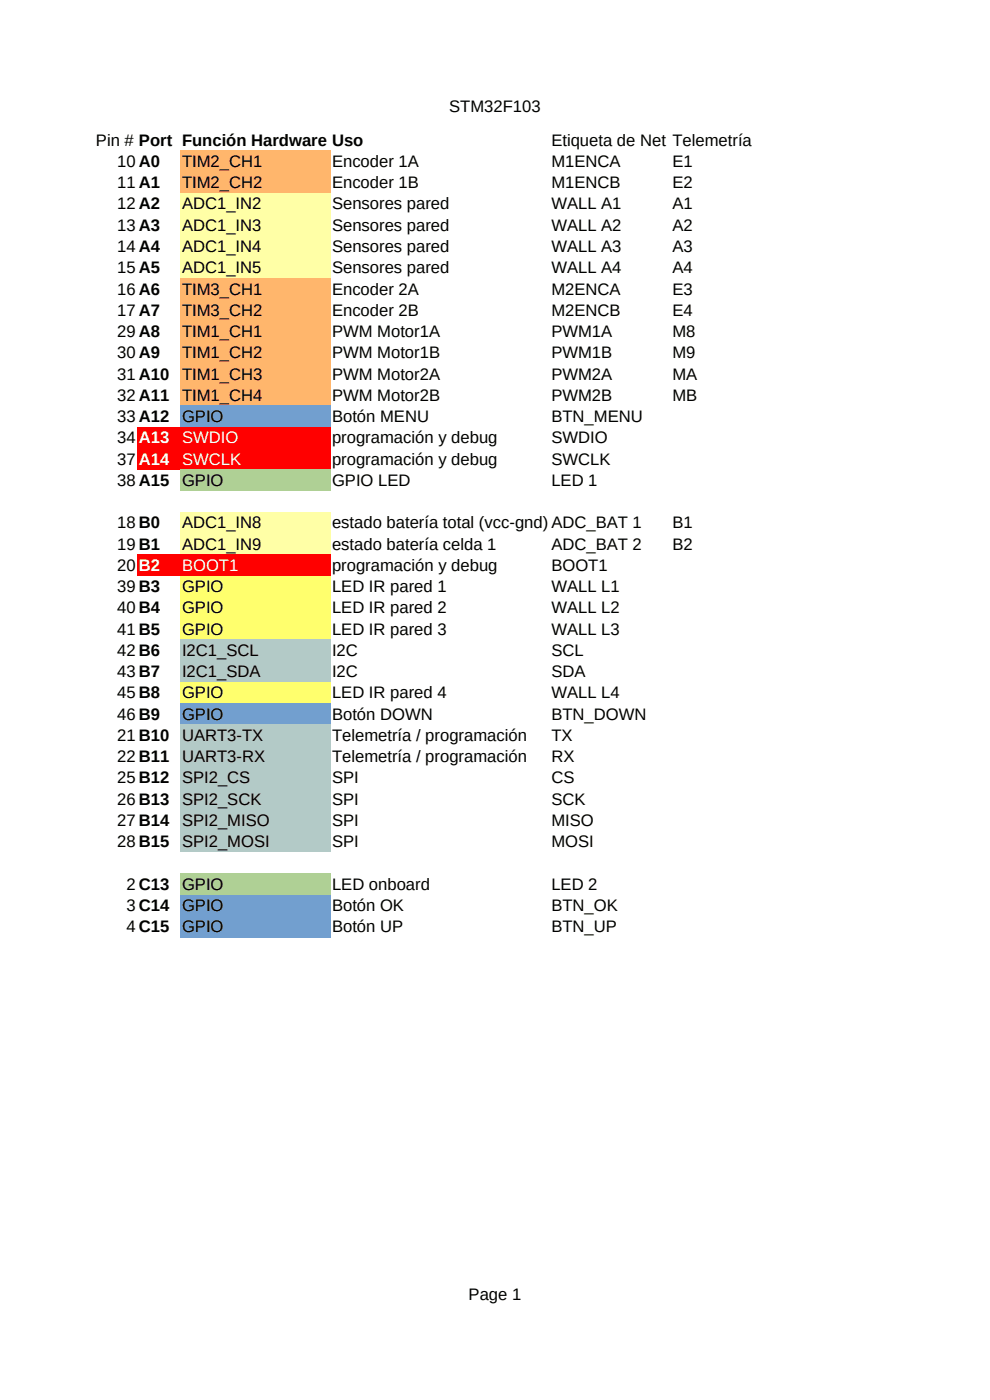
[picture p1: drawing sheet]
<svg xmlns="http://www.w3.org/2000/svg" width="210mm" height="297mm" viewBox="0 0 210 297" stroke-linecap="round" stroke-linejoin="round" font-family="sans-serif">
<defs><g id="words">
<g font-size="3.5">
<text x="95.3" y="23.7">STM32F103</text>
<text x="20.3" y="30.9">Pin # Port Función Hardware Uso</text>
<text x="24.9" y="35.4">10 A0</text>
<text x="38.6" y="35.4">TIM2_CH1</text>
<text x="70.4" y="35.4">Encoder 1A</text>
<text x="117" y="30.9">Etiqueta de Net Telemetría</text>
<text x="117" y="35.4">M1ENCA</text>
<text x="142.6" y="35.4">E1</text>
<text x="24.9" y="39.9">11 A1</text>
<text x="38.6" y="39.9">TIM2_CH2</text>
<text x="70.4" y="39.9">Encoder 1B</text>
<text x="117" y="39.9">M1ENCB</text>
<text x="142.6" y="39.9">E2</text>
<text x="24.9" y="44.4">12 A2</text>
<text x="38.6" y="44.4">ADC1_IN2</text>
<text x="70.4" y="44.4">Sensores pared</text>
<text x="117" y="44.4">WALL A1</text>
<text x="142.6" y="44.4">A1</text>
<text x="24.9" y="49">13 A3</text>
<text x="24.9" y="53.5">14 A4</text>
<text x="38.6" y="49">ADC1_IN3</text>
<text x="38.6" y="53.5">ADC1_IN4</text>
<text x="70.4" y="49">Sensores pared</text>
<text x="70.4" y="53.5">Sensores pared</text>
<text x="117" y="49">WALL A2</text>
<text x="117" y="53.5">WALL A3</text>
<text x="142.6" y="49">A2</text>
<text x="142.6" y="53.5">A3</text>
<text x="24.9" y="58">15 A5</text>
<text x="38.6" y="58">ADC1_IN5</text>
<text x="70.4" y="58">Sensores pared</text>
<text x="117" y="58">WALL A4</text>
<text x="142.6" y="58">A4</text>
<text x="24.9" y="62.5">16 A6</text>
<text x="38.6" y="62.5">TIM3_CH1</text>
<text x="70.4" y="62.5">Encoder 2A</text>
<text x="117" y="62.5">M2ENCA</text>
<text x="142.6" y="62.5">E3</text>
<text x="24.9" y="67">17 A7</text>
<text x="24.9" y="71.5">29 A8</text>
<text x="38.6" y="67">TIM3_CH2</text>
<text x="38.6" y="71.5">TIM1_CH1</text>
<text x="70.4" y="67">Encoder 2B</text>
<text x="70.4" y="71.5">PWM Motor1A</text>
<text x="117" y="67">M2ENCB</text>
<text x="117" y="71.5">PWM1A</text>
<text x="142.6" y="67">E4</text>
<text x="142.6" y="71.5">M8</text>
<text x="24.9" y="76">30 A9</text>
<text x="38.6" y="76">TIM1_CH2</text>
<text x="70.4" y="76">PWM Motor1B</text>
<text x="117" y="76">PWM1B</text>
<text x="142.6" y="76">M9</text>
<text x="24.9" y="80.5">31 A10</text>
<text x="38.6" y="80.5">TIM1_CH3</text>
<text x="70.4" y="80.5">PWM Motor2A</text>
<text x="117" y="80.5">PWM2A</text>
<text x="142.6" y="80.5">MA</text>
<text x="24.9" y="85">32 A11</text>
<text x="24.9" y="89.5">33 A12</text>
<text x="38.6" y="85">TIM1_CH4</text>
<text x="38.6" y="89.5">GPIO</text>
<text x="70.4" y="85">PWM Motor2B</text>
<text x="70.4" y="89.5">Botón MENU</text>
<text x="117" y="85">PWM2B</text>
<text x="117" y="89.5">BTN_MENU</text>
<text x="142.6" y="85">MB</text>
<text x="24.9" y="94.1">34</text>
<text x="70.4" y="94.1">programación y debug</text>
<text x="117" y="94.1">SWDIO</text>
<text x="24.9" y="98.6">37</text>
<text x="70.4" y="98.6">programación y debug</text>
<text x="117" y="98.6">SWCLK</text>
<text x="24.9" y="103.1">38 A15</text>
<text x="38.6" y="103.1">GPIO</text>
<text x="70.4" y="103.1">GPIO LED</text>
<text x="117" y="103.1">LED 1</text>
<text x="24.9" y="112.1">18 B0</text>
<text x="38.6" y="112.1">ADC1_IN8</text>
<text x="70.4" y="112.1">estado batería total (vcc-gnd) ADC_BAT 1</text>
<text x="142.6" y="112.1">B1</text>
<text x="24.9" y="116.6">19 B1</text>
<text x="38.6" y="116.6">ADC1_IN9</text>
<text x="70.4" y="116.6">estado batería celda 1</text>
<text x="117" y="116.6">ADC_BAT 2</text>
<text x="142.6" y="116.6">B2</text>
<text x="24.9" y="121.1">20</text>
<text x="24.9" y="125.6">39 B3</text>
<text x="38.6" y="125.6">GPIO</text>
<text x="70.4" y="121.1">programación y debug</text>
<text x="70.4" y="125.6">LED IR pared 1</text>
<text x="117" y="121.1">BOOT1</text>
<text x="117" y="125.6">WALL L1</text>
<text x="24.9" y="130.1">40 B4</text>
<text x="38.6" y="130.1">GPIO</text>
<text x="70.4" y="130.1">LED IR pared 2</text>
<text x="117" y="130.1">WALL L2</text>
<text x="24.9" y="134.6">41 B5</text>
<text x="38.6" y="134.6">GPIO</text>
<text x="70.4" y="134.6">LED IR pared 3</text>
<text x="117" y="134.6">WALL L3</text>
<text x="24.9" y="139.2">42 B6</text>
<text x="24.9" y="143.7">43 B7</text>
<text x="38.6" y="139.2">I2C1_SCL</text>
<text x="38.6" y="143.7">I2C1_SDA</text>
<text x="70.4" y="139.2">I2C</text>
<text x="70.4" y="143.7">I2C</text>
<text x="117" y="139.2">SCL</text>
<text x="117" y="143.7">SDA</text>
<text x="24.9" y="148.2">45 B8</text>
<text x="38.6" y="148.2">GPIO</text>
<text x="70.4" y="148.2">LED IR pared 4</text>
<text x="117" y="148.2">WALL L4</text>
<text x="24.9" y="152.7">46 B9</text>
<text x="38.6" y="152.7">GPIO</text>
<text x="70.4" y="152.7">Botón DOWN</text>
<text x="117" y="152.7">BTN_DOWN</text>
<text x="24.9" y="157.2">21 B10</text>
<text x="24.9" y="161.7">22 B11</text>
<text x="38.6" y="157.2">UART3-TX</text>
<text x="38.6" y="161.7">UART3-RX</text>
<text x="70.4" y="157.2">Telemetría / programación</text>
<text x="70.4" y="161.7">Telemetría / programación</text>
<text x="117" y="157.2">TX</text>
<text x="117" y="161.7">RX</text>
<text x="24.9" y="166.2">25 B12</text>
<text x="38.6" y="166.2">SPI2_CS</text>
<text x="70.4" y="166.2">SPI</text>
<text x="117" y="166.2">CS</text>
<text x="24.9" y="170.7">26 B13</text>
<text x="38.6" y="170.7">SPI2_SCK</text>
<text x="70.4" y="170.7">SPI</text>
<text x="117" y="170.7">SCK</text>
<text x="24.9" y="175.2">27 B14</text>
<text x="24.9" y="179.7">28 B15</text>
<text x="38.6" y="175.2">SPI2_MISO</text>
<text x="38.6" y="179.7">SPI2_MOSI</text>
<text x="70.4" y="175.2">SPI</text>
<text x="70.4" y="179.7">SPI</text>
<text x="117" y="175.2">MISO</text>
<text x="117" y="179.7">MOSI</text>
<text x="26.8" y="188.8">2 C13</text>
<text x="38.6" y="188.8">GPIO</text>
<text x="70.4" y="188.8">LED onboard</text>
<text x="117" y="188.8">LED 2</text>
<text x="26.8" y="193.3">3 C14</text>
<text x="26.8" y="197.8">4 C15</text>
<text x="38.6" y="193.3">GPIO</text>
<text x="38.6" y="197.8">GPIO</text>
<text x="70.4" y="193.3">Botón OK</text>
<text x="70.4" y="197.8">Botón UP</text>
<text x="117" y="193.3">BTN_OK</text>
<text x="117" y="197.8">BTN_UP</text>
<text x="99.4" y="275.7">Page 1</text>
</g>
<g font-size="3.5" fill="#fff">
<text x="29.5" y="94.1">A13</text>
<text x="38.6" y="94.1">SWDIO</text>
<text x="29.5" y="98.6">A14</text>
<text x="38.6" y="98.6">SWCLK</text>
<text x="29.5" y="121.1">B2</text>
<text x="38.6" y="121.1">BOOT1</text>
</g>
</g></defs>
<path d="M38.2 32h31.9v9h-31.9z" fill-rule="evenodd" fill="#ffb66c"/>
<path d="M38.2 41h31.9v18h-31.9z" fill-rule="evenodd" fill="#ffffa6"/>
<path d="M38.2 59h31.9v27.1h-31.9z" fill-rule="evenodd" fill="#ffb66c"/>
<path d="M38.2 86.1h31.9v4.5h-31.9z" fill-rule="evenodd" fill="#729fcf"/>
<path d="M29.1 90.6h41v9h-41z" fill-rule="evenodd" fill="#f00"/>
<path d="M38.2 99.6h31.9v4.5h-31.9z" fill-rule="evenodd" fill="#afd095"/>
<path d="M38.2 108.6h31.9v9.1h-31.9z" fill-rule="evenodd" fill="#ffffa6"/>
<path d="M29.1 117.7h41v4.5h-41z" fill-rule="evenodd" fill="#f00"/>
<path d="M38.2 122.2h31.9v13.5h-31.9z" fill-rule="evenodd" fill="#ffff6d"/>
<path d="M38.2 135.7h31.9v9h-31.9z" fill-rule="evenodd" fill="#b3cac7"/>
<path d="M38.2 144.7h31.9v4.5h-31.9z" fill-rule="evenodd" fill="#ffff6d"/>
<path d="M38.2 149.2h31.9v4.5h-31.9z" fill-rule="evenodd" fill="#729fcf"/>
<path d="M38.2 153.7h31.9v27.1h-31.9z" fill-rule="evenodd" fill="#b3cac7"/>
<path d="M38.2 185.3h31.9v4.5h-31.9z" fill-rule="evenodd" fill="#afd095"/>
<path d="M38.2 189.8h31.9v9h-31.9z" fill-rule="evenodd" fill="#729fcf"/>
<use href="#words"/>
</svg>
